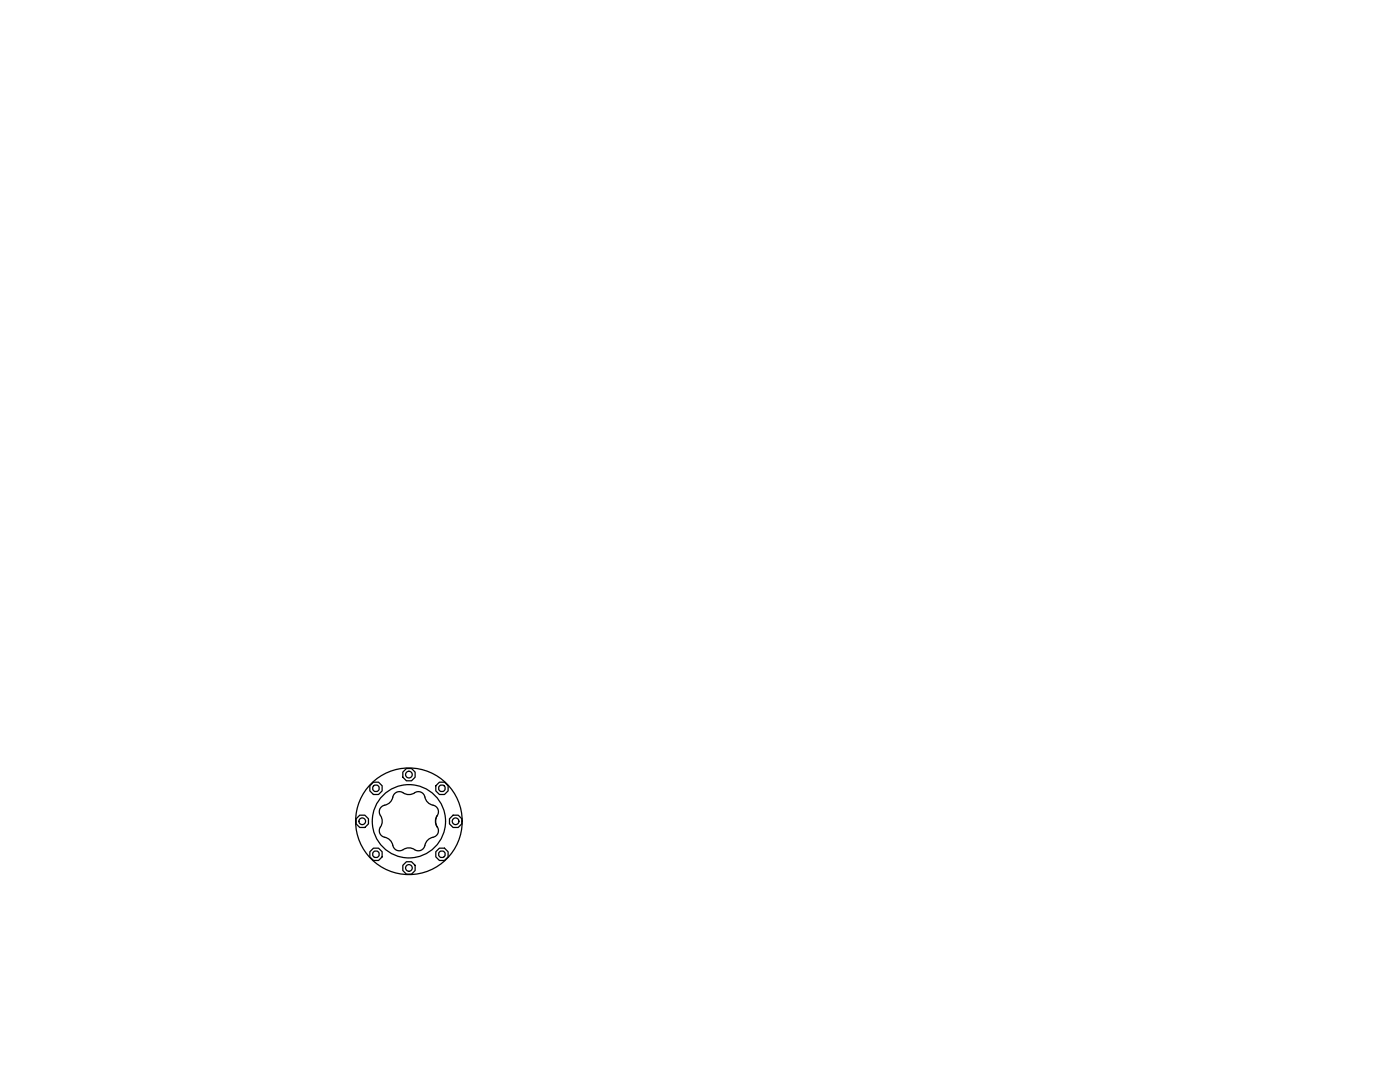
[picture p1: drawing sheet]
<svg xmlns="http://www.w3.org/2000/svg" width="279mm" height="216mm" viewBox="0 0 279 216" stroke-linecap="round" stroke-linejoin="round" font-family="sans-serif">
<!-- layer: 0 -->
<g fill="none" stroke="#000" stroke-width=".25">
<path d="M82.7 158.2a1.45 1.45 0 0 1 2.2 1.3 3.2 3.2 0 0 0 2.1 1.4 1.51 1.51 0 0 1 0 2.3 2.19 2.19 0 0 0 .4 2.1 1.32 1.32 0 0 1-1 1.8M82.8 158.2a2.19 2.19 0 0 1-2.6-.2 1.48 1.48 0 0 0-2 1.5 3.2 3.2 0 0 1-2 1.4 1.51 1.51 0 0 0 0 2.3 2.19 2.19 0 0 1-.4 2.1 1.32 1.32 0 0 0 1 1.8M76.8 167.1a2.2 2.2 0 0 1 1.7 1.9 1.48 1.48 0 0 0 2.4 .3 2 2 0 0 1 1.9 .2M86.4 167.1a2.2 2.2 0 0 0-1.7 1.9 1.32 1.32 0 0 1-2 .5"/>
<circle cx="75" cy="157.3" r=".67"/>
<circle cx="75" cy="157.3" r="1.33"/>
<circle cx="81.6" cy="154.6" r=".67"/>
<circle cx="81.6" cy="154.6" r="1.33"/>
<circle cx="88.2" cy="157.3" r=".67"/>
<circle cx="88.2" cy="157.3" r="1.33"/>
<circle cx="72.3" cy="163.9" r=".67"/>
<circle cx="72.3" cy="163.9" r="1.33"/>
<circle cx="75" cy="170.5" r=".67"/>
<circle cx="75" cy="170.5" r="1.33"/>
<circle cx="81.6" cy="163.9" r="10.6"/>
<circle cx="81.6" cy="163.9" r="7.3"/>
<circle cx="81.6" cy="173.2" r=".67"/>
<circle cx="81.6" cy="173.2" r="1.34"/>
<circle cx="88.2" cy="170.5" r=".67"/>
<circle cx="88.2" cy="170.5" r="1.33"/>
<circle cx="90.9" cy="163.9" r=".67"/>
<circle cx="90.9" cy="163.9" r="1.33"/>
</g>
</svg>
